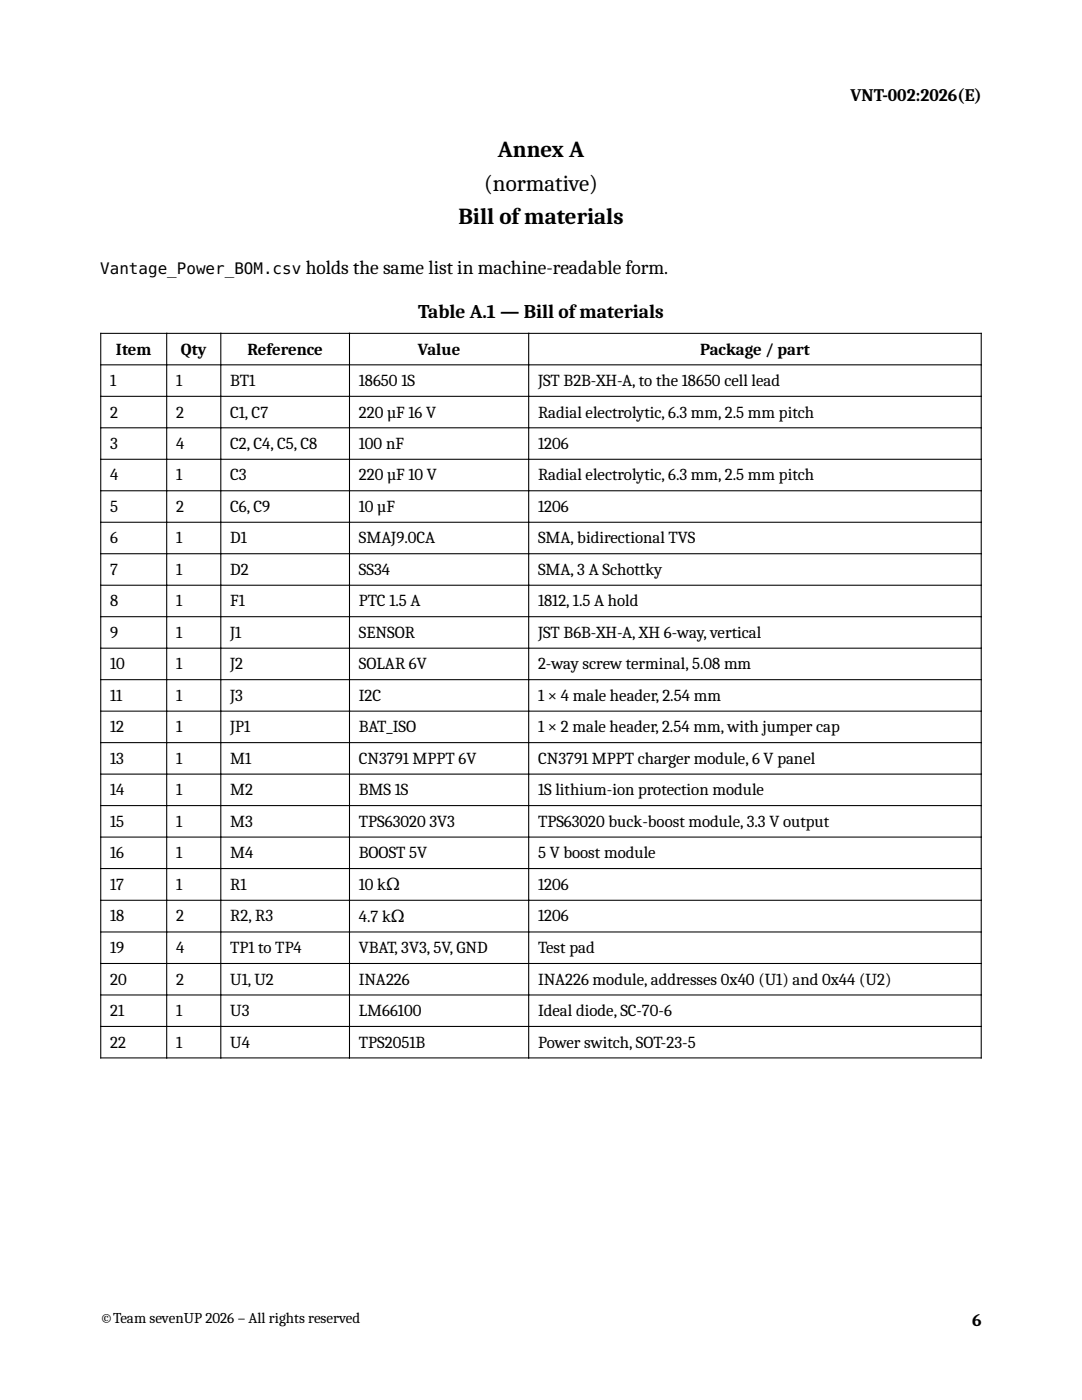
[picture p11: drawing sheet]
<svg xmlns="http://www.w3.org/2000/svg" width="216mm" height="279mm" viewBox="0 0 216 279" stroke-linecap="round" stroke-linejoin="round" font-family="sans-serif">
<defs><g id="words">
<g font-size="4.6">
<text x="99.4" y="31.4">Annex A</text>
<text x="96.6" y="38.1">(normative)</text>
<text x="91.5" y="44.7">Bill of materials</text>
</g>
<g font-size="3.9">
<text x="61" y="54.6">holds the same list in machine-readable form.</text>
<text x="83.5" y="63.6">Table A.1 — Bill of materials</text>
</g>
<g font-size="3.5">
<text x="169.7" y="20.1">VNT-002:2026(E)</text>
<text x="194" y="264.6">6</text>
</g>
<g font-size="3.4">
<text x="23.1" y="70.8">Item</text>
<text x="36.1" y="70.8">Qty</text>
<text x="49.4" y="70.8">Reference</text>
<text x="83.4" y="70.8">Value</text>
<text x="139.7" y="70.8">Package / part</text>
<text x="22" y="77">1</text>
<text x="35.1" y="77">1</text>
<text x="45.9" y="77">BT1</text>
<text x="71.6" y="77">18650 1S</text>
<text x="107.4" y="77">JST B2B-XH-A, to the 18650 cell lead</text>
<text x="22" y="83.3">2</text>
<text x="35.1" y="83.3">2</text>
<text x="45.9" y="83.3">C1, C7</text>
<text x="71.6" y="83.3">220 µF 16 V</text>
<text x="107.4" y="83.3">Radial electrolytic, 6.3 mm, 2.5 mm pitch</text>
<text x="22" y="89.6">3</text>
<text x="35.1" y="89.6">4</text>
<text x="45.9" y="89.6">C2, C4, C5, C8</text>
<text x="71.6" y="89.6">100 nF</text>
<text x="107.4" y="89.6">1206</text>
<text x="22" y="95.9">4</text>
<text x="35.1" y="95.9">1</text>
<text x="45.9" y="95.9">C3</text>
<text x="71.6" y="95.9">220 µF 10 V</text>
<text x="107.4" y="95.9">Radial electrolytic, 6.3 mm, 2.5 mm pitch</text>
<text x="22" y="102.2">5</text>
<text x="35.1" y="102.2">2</text>
<text x="45.9" y="102.2">C6, C9</text>
<text x="71.6" y="102.2">10 µF</text>
<text x="107.4" y="102.2">1206</text>
<text x="22" y="108.5">6</text>
<text x="35.1" y="108.5">1</text>
<text x="45.9" y="108.5">D1</text>
<text x="71.6" y="108.5">SMAJ9.0CA</text>
<text x="107.4" y="108.5">SMA, bidirectional TVS</text>
<text x="22" y="114.7">7</text>
<text x="35.1" y="114.7">1</text>
<text x="45.9" y="114.7">D2</text>
<text x="71.6" y="114.7">SS34</text>
<text x="107.4" y="114.7">SMA, 3 A Schottky</text>
<text x="22" y="121">8</text>
<text x="35.1" y="121">1</text>
<text x="45.9" y="121">F1</text>
<text x="71.6" y="121">PTC 1.5 A</text>
<text x="107.4" y="121">1812, 1.5 A hold</text>
<text x="22" y="127.3">9</text>
<text x="35.1" y="127.3">1</text>
<text x="45.9" y="127.3">J1</text>
<text x="71.6" y="127.3">SENSOR</text>
<text x="107.4" y="127.3">JST B6B-XH-A, XH 6-way, vertical</text>
<text x="22" y="133.6">10</text>
<text x="35.1" y="133.6">1</text>
<text x="45.9" y="133.6">J2</text>
<text x="71.6" y="133.6">SOLAR 6V</text>
<text x="107.4" y="133.6">2-way screw terminal, 5.08 mm</text>
<text x="22" y="139.9">11</text>
<text x="35.1" y="139.9">1</text>
<text x="45.9" y="139.9">J3</text>
<text x="71.6" y="139.9">I2C</text>
<text x="107.4" y="139.9">1 × 4 male header, 2.54 mm</text>
<text x="22" y="146.2">12</text>
<text x="35.1" y="146.2">1</text>
<text x="45.9" y="146.2">JP1</text>
<text x="71.6" y="146.2">BAT_ISO</text>
<text x="107.4" y="146.2">1 × 2 male header, 2.54 mm, with jumper cap</text>
<text x="22" y="152.4">13</text>
<text x="35.1" y="152.4">1</text>
<text x="45.9" y="152.4">M1</text>
<text x="71.6" y="152.4">CN3791 MPPT 6V</text>
<text x="107.4" y="152.4">CN3791 MPPT charger module, 6 V panel</text>
<text x="22" y="158.7">14</text>
<text x="35.1" y="158.7">1</text>
<text x="45.9" y="158.7">M2</text>
<text x="71.6" y="158.7">BMS 1S</text>
<text x="107.4" y="158.7">1S lithium-ion protection module</text>
<text x="22" y="165">15</text>
<text x="35.1" y="165">1</text>
<text x="45.9" y="165">M3</text>
<text x="71.6" y="165">TPS63020 3V3</text>
<text x="107.4" y="165">TPS63020 buck-boost module, 3.3 V output</text>
<text x="22" y="171.3">16</text>
<text x="35.1" y="171.3">1</text>
<text x="45.9" y="171.3">M4</text>
<text x="71.6" y="171.3">BOOST 5V</text>
<text x="107.4" y="171.3">5 V boost module</text>
<text x="22" y="177.6">17</text>
<text x="35.1" y="177.6">1</text>
<text x="45.9" y="177.6">R1</text>
<text x="71.6" y="177.6">10 kΩ</text>
<text x="107.4" y="177.6">1206</text>
<text x="22" y="183.9">18</text>
<text x="35.1" y="183.9">2</text>
<text x="45.9" y="183.9">R2, R3</text>
<text x="71.6" y="183.9">4.7 kΩ</text>
<text x="107.4" y="183.9">1206</text>
<text x="22" y="190.2">19</text>
<text x="35.1" y="190.2">4</text>
<text x="45.9" y="190.2">TP1 to TP4</text>
<text x="71.6" y="190.2">VBAT, 3V3, 5V, GND</text>
<text x="107.4" y="190.2">Test pad</text>
<text x="22" y="196.5">20</text>
<text x="35.1" y="196.5">2</text>
<text x="45.9" y="196.5">U1, U2</text>
<text x="71.6" y="196.5">INA226</text>
<text x="107.4" y="196.5">INA226 module, addresses 0x40 (U1) and 0x44 (U2)</text>
<text x="22" y="202.8">21</text>
<text x="35.1" y="202.8">1</text>
<text x="45.9" y="202.8">U3</text>
<text x="71.6" y="202.8">LM66100</text>
<text x="107.4" y="202.8">Ideal diode, SC-70-6</text>
<text x="22" y="209.1">22</text>
<text x="35.1" y="209.1">1</text>
<text x="45.9" y="209.1">U4</text>
<text x="71.6" y="209.1">TPS2051B</text>
<text x="107.4" y="209.1">Power switch, SOT-23-5</text>
</g>
<text font-size="3.2" x="20" y="54.6">Vantage_Power_BOM.csv</text>
<text font-size="3" x="20" y="264.1">©Team sevenUP 2026 – All rights reserved</text>
</g></defs>
<g fill="none" stroke="#000" stroke-width=".21">
<path d="M20 66.5h175.9M20 72.8h175.9M20 79.1h175.9M20.1 66.4v144.8M33.3 66.4v144.8M44.1 66.4v144.8M69.7 66.4v144.8M105.5 66.4v144.8M195.8 66.4v144.8M20 85.4h175.9M20 91.7h175.9M20 97.9h175.9"/>
<path d="M20 104.2h175.9M20 110.5h175.9M20 116.8h175.9M20 123.1h175.9M20 129.4h175.9M20 135.6h175.9M20 141.9h175.9M20 148.2h175.9M20 154.5h175.9M20 160.8h175.9M20 167.1h175.9M20 173.3h175.9"/>
<path d="M20 179.7h175.9M20 186h175.9M20 192.3h175.9M20 198.6h175.9M20 204.8h175.9M20 211.1h175.9"/>
</g>
<use href="#words"/>
</svg>
